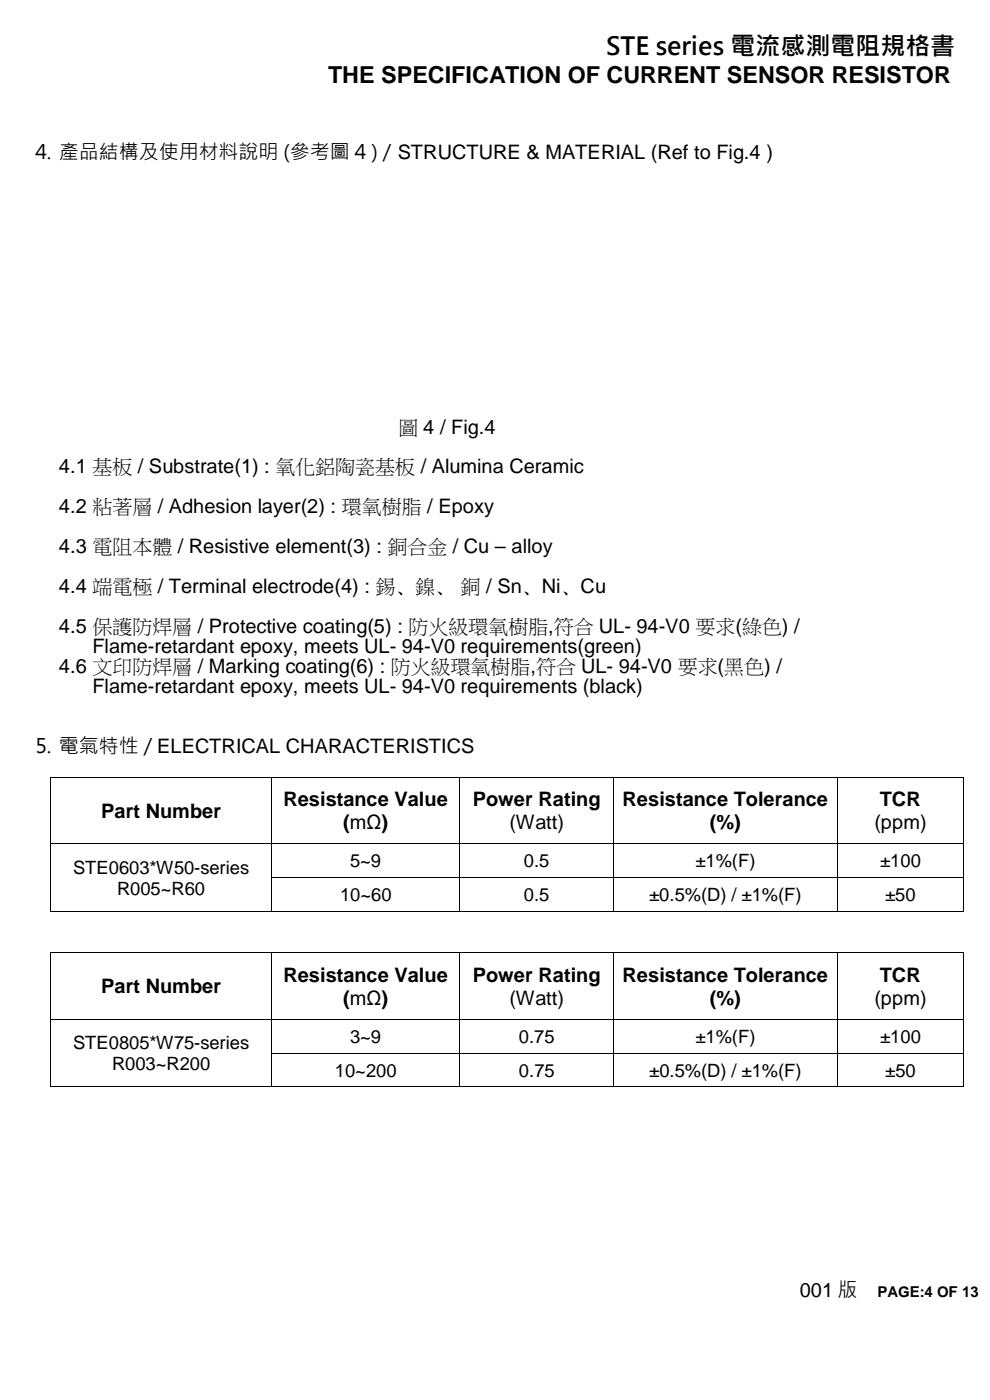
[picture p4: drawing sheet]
<svg xmlns="http://www.w3.org/2000/svg" width="210mm" height="297mm" viewBox="0 0 210 297" stroke-linecap="round" stroke-linejoin="round" font-family="sans-serif">
<defs><g id="words">
<text font-size="5.3" x="128.5" y="11.6">STE series 電流感測電阻規格書</text>
<text font-size="5" x="69.6" y="17.7">THE SPECIFICATION OF CURRENT SENSOR RESISTOR</text>
<g font-size="4.2">
<text x="7.5" y="33.7">4. 產品結構及使用材料說明 (參考圖 4 ) / STRUCTURE &amp; MATERIAL (Ref to Fig.4 )</text>
<text x="84.5" y="92">圖 4 / Fig.4</text>
<text x="12.5" y="100.5">4.1 基板 / Substrate(1) : 氧化鋁陶瓷基板 / Alumina Ceramic</text>
<text x="12.5" y="108.9">4.2 粘著層 / Adhesion layer(2) : 環氧樹脂 / Epoxy</text>
<text x="12.5" y="117.4">4.3 電阻本體 / Resistive element(3) : 銅合金 / Cu – alloy</text>
<text x="12.5" y="125.9">4.4 端電極 / Terminal electrode(4) : 錫﹑鎳﹑ 銅 / Sn﹑Ni﹑Cu</text>
<text x="12.5" y="134.3">4.5 保護防焊層 / Protective coating(5) : 防火級環氧樹脂,符合 UL- 94-V0 要求(綠色) /</text>
<text x="12.5" y="142.8">4.6 文印防焊層 / Marking coating(6) : 防火級環氧樹脂,符合 UL- 94-V0 要求(黑色) /</text>
<text x="19.6" y="138.6">Flame-retardant epoxy, meets UL- 94-V0 requirements(green)</text>
<text x="19.6" y="147">Flame-retardant epoxy, meets UL- 94-V0 requirements (black)</text>
<text x="7.5" y="159.7">5. 電氣特性 / ELECTRICAL CHARACTERISTICS</text>
<text x="21.5" y="173.5">Part Number</text>
<text x="60.1" y="171.1">Resistance Value</text>
<text x="100.2" y="171.1">Power Rating</text>
<text x="132" y="171.1">Resistance Tolerance</text>
<text x="186.5" y="171.1">TCR</text>
<text x="72.8" y="175.9">(mΩ)</text>
<text x="108" y="175.9">(Watt)</text>
<text x="150.5" y="175.9">(%)</text>
<text x="185.4" y="175.9">(ppm)</text>
<text x="60.1" y="208.3">Resistance Value</text>
<text x="100.2" y="208.3">Power Rating</text>
<text x="132" y="208.3">Resistance Tolerance</text>
<text x="186.5" y="208.3">TCR</text>
<text x="21.5" y="210.7">Part Number</text>
<text x="72.8" y="213.1">(mΩ)</text>
<text x="108" y="213.1">(Watt)</text>
<text x="150.5" y="213.1">(%)</text>
<text x="185.4" y="213.1">(ppm)</text>
<text x="169.5" y="275.2">001 版</text>
</g>
<g font-size="3.9">
<text x="15.5" y="185.4">STE0603*W50-series</text>
<text x="74.2" y="184.1">5~9</text>
<text x="111.1" y="184.1">0.5</text>
<text x="147.4" y="184.1">±1%(F)</text>
<text x="186.6" y="184.1">±100</text>
<text x="24.8" y="189.9">R005~R60</text>
<text x="72.1" y="191.3">10~60</text>
<text x="111.1" y="191.3">0.5</text>
<text x="137.6" y="191.3">±0.5%(D) / ±1%(F)</text>
<text x="187.7" y="191.3">±50</text>
<text x="74.2" y="221.2">3~9</text>
<text x="110" y="221.2">0.75</text>
<text x="147.4" y="221.2">±1%(F)</text>
<text x="186.6" y="221.2">±100</text>
<text x="15.5" y="222.6">STE0805*W75-series</text>
<text x="23.7" y="227.1">R003~R200</text>
<text x="71" y="228.4">10~200</text>
<text x="110" y="228.4">0.75</text>
<text x="137.6" y="228.4">±0.5%(D) / ±1%(F)</text>
<text x="187.7" y="228.4">±50</text>
</g>
<text font-size="3.2" x="186.1" y="275.2">PAGE:4 OF 13</text>
</g></defs>
<g fill="#000">
<path d="M10.7 164.8h.2v.2h-.2zM10.7 179h.2v.2h-.2zM57.4 164.8h.2v.2h-.2zM57.4 179h.2v.2h-.2zM97.4 164.8h.2v.2h-.2zM97.4 179h.2v.2h-.2zM129.9 164.8h.2v.2h-.2zM129.9 179h.2v.2h-.2zM177.4 164.8h.2v.2h-.2zM177.4 179h.2v.2h-.2zM204.1 164.8h.2v.2h-.2zM204.1 179h.2v.2h-.2z"/>
<path d="M10.7 186.1h.2v.2h-.2zM10.7 193.3h.2v.2h-.2zM57.4 186.1h.2v.2h-.2zM57.4 193.3h.2v.2h-.2zM97.4 186.1h.2v.2h-.2zM97.4 193.3h.2v.2h-.2zM129.9 186.1h.2v.2h-.2zM129.9 193.3h.2v.2h-.2zM177.4 186.1h.2v.2h-.2zM177.4 193.3h.2v.2h-.2zM204.1 186.1h.2v.2h-.2zM204.1 193.3h.2v.2h-.2z"/>
<path d="M10.7 202h.2v.1h-.2zM10.7 216.2h.2v.1h-.2zM57.4 202h.2v.1h-.2zM57.4 216.2h.2v.1h-.2zM97.4 202h.2v.1h-.2zM97.4 216.2h.2v.1h-.2zM129.9 202h.2v.1h-.2zM129.9 216.2h.2v.1h-.2zM177.4 202h.2v.1h-.2zM177.4 216.2h.2v.1h-.2zM204.1 202h.2v.1h-.2zM204.1 216.2h.2v.1h-.2z"/>
<path d="M10.7 223.4h.2v.1h-.2zM10.7 230.5h.2v.2h-.2zM57.4 223.4h.2v.1h-.2zM57.4 230.5h.2v.2h-.2zM97.4 223.4h.2v.1h-.2zM97.4 230.5h.2v.2h-.2zM129.9 223.4h.2v.1h-.2zM129.9 230.5h.2v.2h-.2zM177.4 223.4h.2v.1h-.2zM177.4 230.5h.2v.2h-.2zM204.1 223.4h.2v.1h-.2zM204.1 230.5h.2v.2h-.2z"/>
</g>
<g fill="none" stroke="#000" stroke-width=".21">
<path d="M10.8 165v14M10.8 179.2v6.9M10.9 164.9h46.5M10.9 179.1h46.5M57.5 165v14M57.5 179.2v6.9M57.6 164.9h39.8M57.6 179.1h39.8M97.5 165v14M97.5 179.2v6.9M97.6 164.9h32.3M97.6 179.1h32.3"/>
<path d="M130 165v14M130 179.2v6.9M130.1 164.9h47.3M130.1 179.1h47.3M177.5 165v14M177.5 179.2v6.9M177.6 164.9h26.5M177.6 179.1h26.5M204.2 165v14M204.2 179.2v6.9M10.8 186.3v7M10.9 193.4h46.5"/>
<path d="M57.5 186.3v7M57.6 186.2h39.8M57.6 193.4h39.8M97.5 186.3v7M97.6 186.2h32.3M97.6 193.4h32.3M130 186.3v7M130.1 186.2h47.3M130.1 193.4h47.3M177.5 186.3v7M177.6 186.2h26.5M177.6 193.4h26.5"/>
<path d="M204.2 186.3v7M10.8 202.1v14.1M10.8 216.3v7.1M10.9 202.1h46.5M10.9 216.2h46.5M57.5 202.1v14.1M57.5 216.3v7.1M57.6 202.1h39.8M57.6 216.2h39.8M97.5 202.1v14.1M97.5 216.3v7.1M97.6 202.1h32.3"/>
<path d="M97.6 216.2h32.3M130 202.1v14.1M130 216.3v7.1M130.1 202.1h47.3M130.1 216.2h47.3M177.5 202.1v14.1M177.5 216.3v7.1M177.6 202.1h26.5M177.6 216.2h26.5M204.2 202.1v14.1M204.2 216.3v7.1M10.8 223.5v7"/>
<path d="M10.9 230.6h46.5M57.5 223.5v7M57.6 223.4h39.8M57.6 230.6h39.8M97.5 223.5v7M97.6 223.4h32.3M97.6 230.6h32.3M130 223.5v7M130.1 223.4h47.3M130.1 230.6h47.3M177.5 223.5v7M177.6 223.4h26.5"/>
<path d="M177.6 230.6h26.5M204.2 223.5v7"/>
</g>
<use href="#words"/>
</svg>
